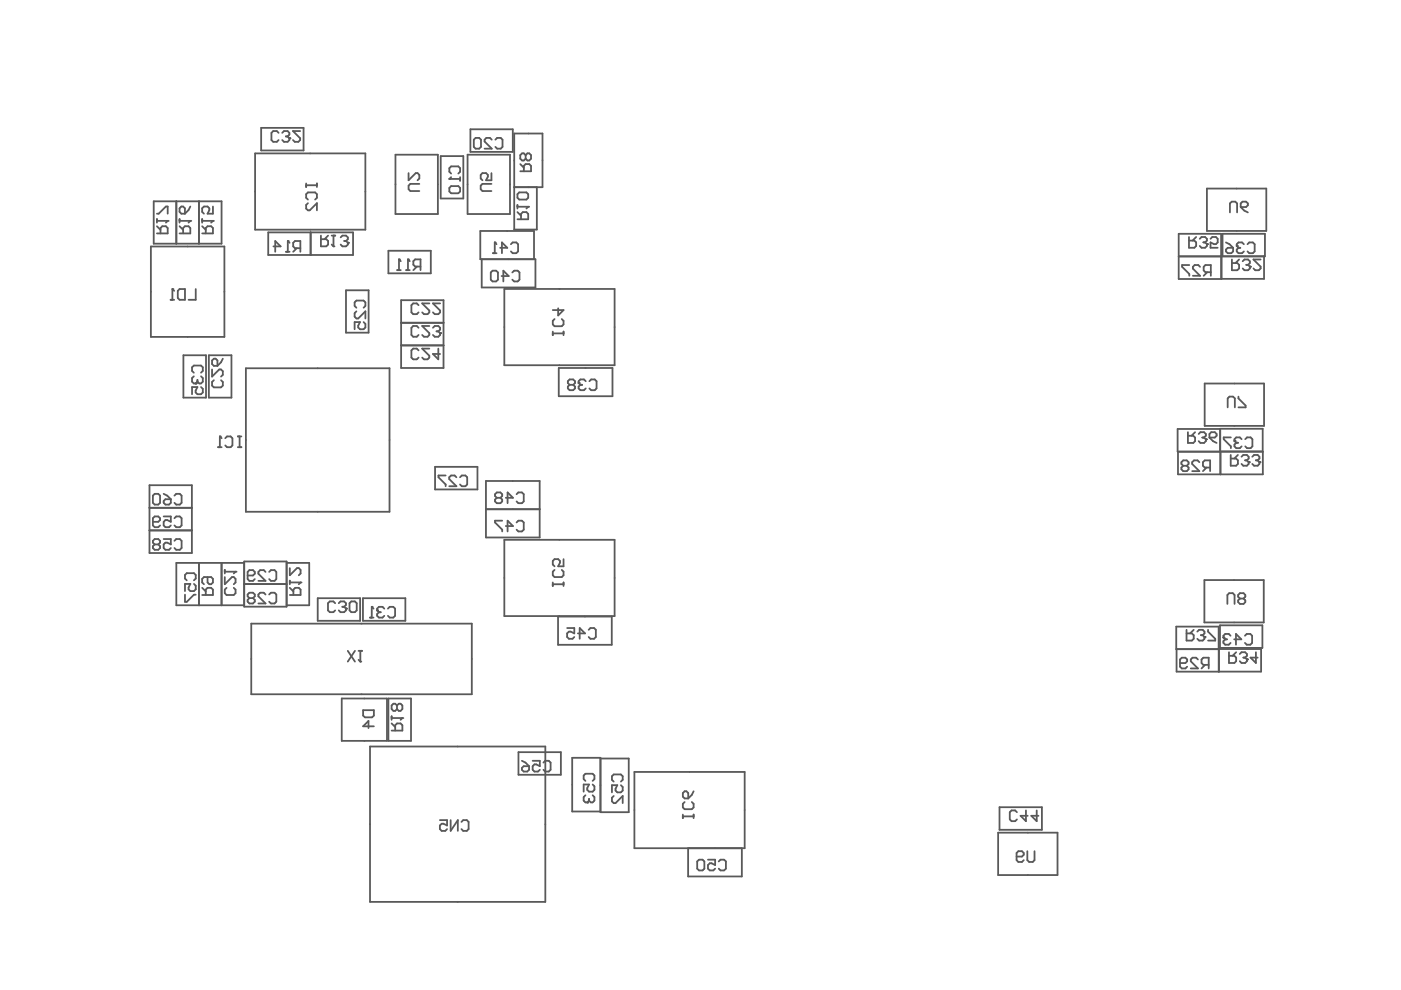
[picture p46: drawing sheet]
<svg xmlns="http://www.w3.org/2000/svg" width="297mm" height="210mm" viewBox="0 0 297 210" stroke-linecap="round" stroke-linejoin="round" font-family="sans-serif">
<g fill="none" stroke="#595959" stroke-width=".38">
<path d="M54.1 32.5h23.4v16.2h-23.4zM55.4 27.1h9v4.8h-9zM83.8 32.8h9v12.6h-9zM93.4 33.1h4.8v9h-4.8zM99.1 32.8h9v12.6h-9zM99.7 27.4h9v4.8h-9zM109 39.7h6v-11.4h-6v20.4h4.8v-9M255.9 40h12.6v9h-12.6zM32 52.3h15.6v19.1h-15.6zM32.6 42.7h14.4v9h-14.4zM37.4 42.7v9M42.2 42.7v9"/>
<path d="M56.9 49.3h18v4.8h-18zM65.9 49.3v4.8M82.3 53.2h9v4.8h-9zM102.1 55v6h11.4v-6h-11.7v-6h11.4v6M249.9 49.6h9v9.6h-9zM249.9 54.4h9M259 54.3h9v4.8h-9zM259.2 49.6h9v4.8h-9zM38.9 75.3h4.8v9h-4.8zM44.3 75.3h4.8v9h-4.8zM52.1 78.1h30.5v30.4h-30.5zM73.4 61.5h4.8v9h-4.8z"/>
<path d="M85 63.6h9v14.4h-9zM85 73.2h9M85 68.4h9M106.9 61.3h23.4v16.1h-23.4zM118.5 78h11.4v6h-11.4zM92.2 99h9v4.8h-9zM124.2 80.8l-.4-.4h-.7l-.4 .4v.4M125 80.8l.3-.4h.8l.4 .4v1.6l-.4 .3h-.8l-.3-.3M249.7 91h9v4.7h-9zM249.8 95.8h18v4.8h-18zM255.4 81.3h12.6v9h-12.6zM258.7 90.9h9v4.8h-9z"/>
<path d="M258.7 95.8v4.8M31.7 102.9h9v14.4h-9zM31.7 107.7h9M31.7 112.5h9M42.2 119.3v9M47 119.3v9M51.8 119h9v9.6h-9zM51.8 119.3h-14.4v9h14.4M60.8 119.3h4.8v9h-4.8M103 102h11.4v12h-11.4zM103 108h11.4M106.9 114.5h23.4v16.1h-23.4z"/>
<path d="M51.8 123.8h9M53.3 132.2h46.7v15h-46.7zM67.4 126.8h9v4.8h-9zM77 126.8h8.9v4.8h-8.9zM118.3 130.7h11.4v6h-11.4zM249.5 137.6h17.9v4.8h-17.9zM255.4 123h12.5v9h-12.5zM258.4 137.6h-9v-4.7h9v9.5M258.4 137.6v4.8M258.7 132.6h9v4.8h-9zM72.5 148.1h9.5v9h-9.5zM78.5 158.3h37.1v32.9h-37.1z"/>
<path d="M82.3 148.1h4.8v9h-4.8zM109.9 159.5h9v4.8h-9zM127.3 160.8h6v11.4h-6v-11.5h-6v11.4h6M134.5 163.7h23.4v16.1h-23.4zM145.9 179.8v6h11.4v-6M211.6 176.5h12.6v9h-12.6zM211.9 171.1h9v4.8h-9z"/>
</g>
<circle cx="122.7" cy="81.2" r=".19" fill="#595959"/>
<path d="M260.8 45v-1.9l.3-.3h.8l.4 .3v1.9M263.1 43.1l.3-.3h.8l.4 .3v.4l-.4 .4h-1.1zM263.1 43.9l.7 .8 .8 .3M263.7 51.8l-.4-.4h-.7l-.4 .4v.4M264.5 51.8l.4-.4h.7l.4 .4v1.5l-.4 .4h-.7l-.4-.4M120.8 81.6h.7M120.8 81.6l-.4 .4v.4l.4 .3h.7l.4-.3v-.4l-.4-.4M120.8 81.6l-.4-.4v-.4l.4-.4h.7l.4 .4v.4l-.4 .4M122.7 81.2l.4 .4M123.1 81.6h.3M123.1 81.6l-.4 .4v.4l.4 .3h.7l.4-.3" fill="none" stroke="#595959" stroke-width=".38"/>
<circle cx="262.2" cy="52.2" r=".19" fill="#595959"/>
<path d="M259.9 52.9l.4-.4h1.1v.8l-.3 .4h-.8l-.4-.4zM259.9 51.4l.8 .4 .7 .7M262.2 52.2l.4 .3M262.6 52.5h.4M262.6 52.5l-.4 .4v.4l.4 .4h.7l.4-.4M263.3 93.1l-.4-.4h-.8l-.4 .4v.4M264 93.1l.4-.4h.8l.3 .4v1.5l-.3 .4h-.8l-.4-.4" fill="none" stroke="#595959" stroke-width=".38"/>
<circle cx="261.7" cy="93.5" r=".19" fill="#595959"/>
<g fill="none" stroke="#595959" stroke-width=".38">
<path d="M260.3 86.4v-1.9l.4-.4h.7l.4 .4v1.9M261 92.7h-1.6v.4l1.6 1.5v.4M261.7 93.5l.4 .4M262.1 93.9h.4M262.1 93.9l-.4 .4v.3l.4 .4h.8l.4-.4M262.6 84.1v.4l1.5 1.5v.4h-1.5M260.2 128v-1.9l.4-.3h.8l.4 .3v1.9M260.9 134.8l-.4-.4h-.7l-.4 .4v.4M261.7 135.6h1.5l-1.2-1.2v2.3M262.9 126.9l-.4-.4v-.4l.4-.3h.8l.3 .3v.4l-.3 .4M262.9 126.9l-.4 .4v.4l.4 .3h.8l.3-.3v-.4l-.3-.4M262.9 126.9h.8"/>
<path d="M264 134.8l.3-.4h.8l.4 .4v1.5l-.4 .4h-.8l-.3-.4"/>
</g>
<circle cx="259.4" cy="135.2" r=".19" fill="#595959"/>
<path d="M81.5 129l-.4-.3h-.8l-.3 .3v.4M82.2 129l.4-.3h.8l.4 .3v1.6l-.4 .3h-.8l-.4-.3M259.4 135.2l.4 .4M259.8 135.6h.3M259.8 135.6l-.4 .3v.4l.4 .4h.7l.4-.4M215.6 172.2l-.4-.4h-.7l-.4 .4v1.5l.4 .4h.7l.4-.4M217.5 171.8v2.3l-1.1-1.1h1.5M219.8 171.8v2.3l-1.1-1.1h1.5M215.5 181.6h1.2l.4-.4v-.3l-.4-.4h-.8l-.4 .4v1.5l.4 .4h.8l.4-.4M217.8 180.5v1.9l.4 .4h.8l.3-.4v-1.9" fill="none" stroke="#595959" stroke-width=".38"/>
<circle cx="80" cy="129.4" r=".19" fill="#595959"/>
<path d="M78.4 130.9h.8M78.8 128.7v2.2M80 129.4l.3 .4M80.3 129.8h.4M80.3 129.8l-.3 .4v.4l.3 .3h.8l.4-.3" fill="none" stroke="#595959" stroke-width=".38"/>
<circle cx="78.8" cy="128.7" r=".19" fill="#595959"/>
<path d="M36.2 63.6h.7M36.6 61.3v2.3M37.7 61.7l.4-.4h1.1v2.3h-1.1l-.4-.4zM41.5 61.3v2.3h-1.5M52.9 126.8l-.4-.4v-.3l.4-.4h.7l.4 .4v.3l-.4 .4M52.9 126.8l-.4 .4v.4l.4 .4h.7l.4-.4v-.4l-.4-.4M52.9 126.8h.7M56.3 126.1l-.4-.4h-.7l-.4 .4v.3l1.5 1.6h-1.5M57.1 126.1l.3-.4h.8l.4 .4v1.5l-.4 .4h-.8l-.3-.4M78.8 128.7l.4 .3" fill="none" stroke="#595959" stroke-width=".38"/>
<circle cx="36.6" cy="61.3" r=".19" fill="#595959"/>
<path d="M33.3 49.5h2.3v-1.2l-.4-.3h-.8l-.4 .3v1.2M33.3 48l.7 .7M33.3 46.4v.8M33.3 46.8h2.3M36.6 61.3l.3 .4" fill="none" stroke="#595959" stroke-width=".38"/>
<circle cx="35.6" cy="46.8" r=".19" fill="#595959"/>
<path d="M33.3 45.3h.4l1.5-1.5h.4v1.5M35.6 46.8l-.4 .4M38.1 49.5h2.2v-1.2l-.3-.3h-.8l-.4 .3v1.2M38.1 48l.7 .7M38.1 46.4v.8M38.1 46.8h2.2" fill="none" stroke="#595959" stroke-width=".38"/>
<circle cx="40.3" cy="46.8" r=".19" fill="#595959"/>
<path d="M38.1 44.2l.3-.4h.4l.4 .4v1.1h-.8l-.3-.4zM40.3 46.8l-.3 .4M40.3 43.8l-.3 .7-.8 .8M42.9 49.5h2.2v-1.2l-.3-.3h-.8l-.4 .3v1.2M42.9 48l.7 .7M42.9 46.4v.8M42.9 46.8h2.2" fill="none" stroke="#595959" stroke-width=".38"/>
<circle cx="45.1" cy="46.8" r=".19" fill="#595959"/>
<path d="M64.9 38.9v.8M64.9 39.3h2.3M67.2 38.9v.8M45.1 46.8l-.3 .4M45.1 43.8v1.5h-1.1l.4-.8v-.3l-.4-.4h-.8l-.3 .4v.7l.3 .4M65.3 42.3l-.4-.4v-.7l.4-.4h1.5l.4 .4v.7l-.4 .4M65.3 43.1l-.4 .4v.7l.4 .4h.4l1.5-1.5v1.5M109.7 46.5h2.3v-1.1l-.4-.4h-.8l-.3 .4v1.1M109.7 45l.8 .7M109.7 43.5v.7M109.7 43.8h2.3" fill="none" stroke="#595959" stroke-width=".38"/>
<circle cx="112" cy="43.8" r=".19" fill="#595959"/>
<g fill="none" stroke="#595959" stroke-width=".38">
<path d="M110.3 36.3h2.3v-1.1l-.4-.4h-.8l-.3 .4v1.1M110.3 34.8l.8 .8M111.4 32.9l.4-.4h.4l.4 .4v.8l-.4 .3h-.4l-.4-.3M111.4 32.9l-.3-.4h-.4l-.4 .4v.8l.4 .3h.4l.3-.3M111.4 32.9v.8M104.1 57.8l.3-.4h.8l.4 .4v1.5l-.4 .4h-.8l-.3-.4zM104.5 53.7h.8M104.9 51.4v2.3M106 52.5h1.6l-1.2-1.1v2.3M106.3 58.5h1.6l-1.2-1.1v2.3M108.3 51.8l.4-.4h.8l.3 .4v1.5l-.3 .4h-.8l-.4-.4M108.6 57.8l.4-.4h.8l.3 .4v1.5l-.3 .4h-.8l-.4-.4"/>
<path d="M109.7 41.2l.4-.4h1.5l.4 .4v.7l-.4 .4h-1.5l-.4-.4zM112 43.8l-.4 .4M117.2 70.7h2.3M117.2 70.3v.8M117.6 67.6l-.4 .4v.8l.4 .4h1.5l.4-.4v-.8l-.4-.4M118.3 65.4v1.5l1.2-1.2h-2.3M119.5 70.3v.8"/>
</g>
<circle cx="104.9" cy="51.4" r=".19" fill="#595959"/>
<path d="M104.2 39h-1.9l-.4 .4v.7l.4 .4h1.9M104.2 36.7v1.5h-1.1l.3-.7v-.4l-.3-.4h-.8l-.4 .4v.7l.4 .4M104.9 51.4l.4 .4M88.7 74.3l-.3-.4h-.8l-.4 .4v1.5l.4 .4h.8l.3-.4M88.7 69.5l-.3-.4h-.8l-.4 .4v1.5l.4 .4h.8l.3-.4M91 73.9h-1.5l1.5 1.5v.4l-.4 .4h-.7l-.4-.4M91 69.1h-1.5l1.5 1.5v.4l-.4 .4h-.7l-.4-.4M92.9 73.9v2.3l-1.1-1.1h1.5M93.3 70.6v.4l-.4 .4h-.7l-.4-.4" fill="none" stroke="#595959" stroke-width=".38"/>
<circle cx="93.3" cy="70.6" r=".19" fill="#595959"/>
<path d="M86.1 57.3h.8M86.5 55v2.3M88.4 56.5l-.8 .8M89.2 56.5h-1.2l-.4-.4v-.7l.4-.4h1.2v2.3M88.7 64.7l-.3-.4h-.8l-.4 .4v1.5l.4 .4h.8l.3-.4M91 64.3h-1.5l1.5 1.5v.4l-.4 .4h-.7l-.4-.4M91.8 69.5l.4-.4h.7l.4 .4v.4l-.4 .4M92.6 70.3h.3M92.9 70.3l.4 .3M93.3 64.3h-1.5l1.5 1.5v.4l-.4 .4h-.7l-.4-.4" fill="none" stroke="#595959" stroke-width=".38"/>
<circle cx="86.5" cy="55" r=".19" fill="#595959"/>
<path d="M84.2 57.3h.8M84.6 55v2.3M86.5 55l.4 .4" fill="none" stroke="#595959" stroke-width=".38"/>
<circle cx="84.6" cy="55" r=".19" fill="#595959"/>
<path d="M84.6 55l.4 .4M41.1 79l-.4-.4v-.7l.4-.4h1.5l.4 .4v.7l-.4 .4M41.1 79.8l-.4 .4v.7l.4 .4h.4M75.6 65.2l-.4-.3v-.8l.4-.4h1.5l.4 .4v.8l-.4 .3M75.6 66l-.4 .4v.7l.4 .4h.3l1.6-1.5v1.5M77.1 68.3l.4 .4v.7l-.4 .4h-.8l-.4-.4v-.3l.4-.8h-1.1v1.5" fill="none" stroke="#595959" stroke-width=".38"/>
<circle cx="41.5" cy="81.3" r=".19" fill="#595959"/>
<g fill="none" stroke="#595959" stroke-width=".38">
<path d="M42.6 79.8l.4 .4v.7l-.4 .4h-.4l-.3-.4M45 78.3v1.6l1.5-1.6h.4l.3 .4v.8l-.3 .4M45 76.4l.3-.4h.4l.4 .4v1.2h-.8l-.3-.4zM47.2 76l-.3 .8-.8 .8M41.9 80.9l-.4 .4M41.9 80.5v.4M42.6 82.1l.4 .3v.8l-.4 .4h-.7l-.4-.4v-.4l.4-.7h-1.2v1.5M45.3 80.6l-.3 .4v.8l.3 .3h1.6l.3-.3v-.8l-.3-.4M46.2 94.8h.8M46.6 92.5v2.3M47.8 92.9l.3-.4h.8l.4 .4v1.5l-.4 .4h-.8l-.3-.4M50.4 92.5h.8"/>
<path d="M50.4 94.8h.8M50.8 92.5v2.3"/>
</g>
<circle cx="46.6" cy="92.5" r=".19" fill="#595959"/>
<g fill="none" stroke="#595959" stroke-width=".38">
<path d="M46.6 92.5l.4 .4M94.5 100.8h-1.5v.4l1.5 1.5v.4M96.8 101.2l-.4-.4h-.8l-.4 .4v.4l1.6 1.5h-1.6M97.5 101.2l.4-.4h.8l.4 .4v1.5l-.4 .4h-.8l-.4-.4M105.3 105.5l-.3-.3v-.4l.3-.4h.8l.4 .4v.4l-.4 .3M105.3 105.5l-.3 .4v.4l.3 .4h.8l.4-.4v-.4l-.4-.4M105.3 105.5h.8M106.5 110.4h-1.5v.4l1.5 1.5v.4M107.2 105.5h1.6l-1.2-1.1v2.3M107.2 111.5h1.6l-1.2-1.1v2.3M109.5 104.8l.4-.4h.8l.3 .4v1.5l-.3 .4h-.8l-.4-.4M109.5 110.8l.4-.4h.8l.3 .4v1.5l-.3 .4h-.8l-.4-.4"/>
<path d="M119.5 118.6v1.5h-1.2l.4-.8v-.4l-.4-.3h-.7l-.4 .3v.8l.4 .4M117.2 123.9h2.3M117.2 123.5v.8M117.6 120.8l-.4 .4v.8l.4 .4h1.5l.4-.4v-.8l-.4-.4M119.5 123.5v.8M120.2 133.2h1.6v1.1l-.8-.4h-.4l-.4 .4v.8l.4 .3h.8l.4-.3M122.5 134.3h1.5l-1.1-1.1v2.2M124.8 133.5l.4-.3h.7l.4 .3v1.6l-.4 .3h-.7l-.4-.3M124.1 165.6l-.4-.4v-.8l.4-.3h1.5l.4 .3v.8l-.4 .4M124.1 168.6l-.4 .4v.8l.4 .3h.4M125.6 166.3l.4 .4v.8l-.4 .4h-.7l-.4-.4v-.4l.4-.8h-1.2v1.6M130.1 165.7l-.4-.4v-.7l.4-.4h1.5l.4 .4v.7l-.4 .4"/>
<path d="M130.1 168.8l-.4 .3v.8l.4 .4h.4l1.5-1.5v1.5M131.6 166.5l.4 .4v.7l-.4 .4h-.7l-.4-.4v-.4l.4-.7h-1.2v1.5M144.8 173.1h2.3M144.8 168.1l.4-.3h.3l.4 .3v1.2h-.7l-.4-.4zM144.8 172.7v.8M145.2 170l-.4 .4v.8l.4 .4h1.5l.4-.4v-.8l-.4-.4M147.1 172.7v.8M147.1 167.8l-.4 .7-.8 .8M147.8 182.7l.4-.4h.8l.3 .4v1.5l-.3 .4h-.8l-.4-.4zM150.1 182.3h1.5v1.1l-.7-.4h-.4l-.4 .4v.8l.4 .4h.7l.4-.4M152.4 182.7l.4-.4h.7l.4 .4v1.5l-.4 .4h-.7l-.4-.4"/>
</g>
<circle cx="124.5" cy="170.1" r=".19" fill="#595959"/>
<path d="M73.7 138l1.6 2.3M75.3 138l-1.6 2.3M76 138h.8M76.4 138v2.3M77 150.6h2.3v1.1l-.4 .4h-1.5l-.4-.4zM79.3 154h-2.3l1.1-1.1v1.5M93.3 173.9h1.5v1.1l-.8-.4h-.4l-.3 .4v.8l.3 .4h.8l.4-.4M95.5 173.9v2.3l1.6-2.3v2.3M97.8 174.3l.4-.4h.8l.4 .4v1.5l-.4 .4h-.8l-.4-.4M124.9 169.8l-.4 .3M124.9 169.4v.4M125.6 168.6l.4 .4v.8l-.4 .3h-.3l-.4-.3" fill="none" stroke="#595959" stroke-width=".38"/>
<circle cx="76.4" cy="140.3" r=".19" fill="#595959"/>
<path d="M47.7 122.4v1.5l1.5-1.5h.4l.3 .3v.8l-.3 .4M47.7 120.8v.8M47.7 121.2h2.2M48 124.6l-.3 .4v.8l.3 .4h1.6l.3-.4v-.8l-.3-.4M76 139.9l.4 .4" fill="none" stroke="#595959" stroke-width=".38"/>
<circle cx="49.9" cy="121.2" r=".19" fill="#595959"/>
<path d="M42.9 126.2h2.2v-1.2l-.3-.4h-.8l-.4 .4v1.2M42.9 124.6l.7 .8M44 122.4v1.1l.4 .4h.4l.3-.4v-.8l-.3-.3h-1.6l-.3 .3v.8l.3 .4M49.9 121.2l-.3 .4M83 154.9h2.3v-1.1l-.4-.4h-.7l-.4 .4v1.1M83 153.4l.8 .7M83 151.9v.7M83 152.2h2.3" fill="none" stroke="#595959" stroke-width=".38"/>
<circle cx="85.3" cy="152.2" r=".19" fill="#595959"/>
<path d="M71.1 127.9l-.4-.4h-.8l-.4 .4v1.5l.4 .4h.8l.4-.4M73.3 129v.4l-.3 .4h-.8l-.4-.4M84.2 149.6l.4-.4h.3l.4 .4v.7l-.4 .4h-.3l-.4-.4M84.2 149.6l-.4-.4h-.4l-.4 .4v.7l.4 .4h.4l.4-.4M84.2 149.6v.7M85.3 152.2l-.4 .4" fill="none" stroke="#595959" stroke-width=".38"/>
<circle cx="73.3" cy="129" r=".19" fill="#595959"/>
<path d="M52.5 122h1.1l.4-.4v-.3l-.4-.4h-.7l-.4 .4v1.5l.4 .4h.7l.4-.4M56.3 121.3l-.4-.4h-.7l-.4 .4v.3l1.5 1.6h-1.5M57.1 121.3l.3-.4h.8l.4 .4v1.5l-.4 .4h-.8l-.3-.4M61.4 126.2h2.3v-1.2l-.4-.4h-.7l-.4 .4v1.2M61.4 124.6l.8 .8M61.4 123.1v.8M61.4 123.5h2.3M71.8 127.9l.4-.4h.8l.3 .4v.4l-.3 .4M72.6 128.7h.4M73 128.7l.3 .3M74.1 127.9l.4-.4h.7l.4 .4v1.5l-.4 .4h-.7l-.4-.4z" fill="none" stroke="#595959" stroke-width=".38"/>
<circle cx="63.7" cy="123.5" r=".19" fill="#595959"/>
<g fill="none" stroke="#595959" stroke-width=".38">
<path d="M59.1 28.2l-.4-.4h-.8l-.4 .4v1.5l.4 .4h.8l.4-.4M61.4 29.3v.4l-.4 .4h-.8l-.4-.4M32.4 110.6h1.2l.3-.3v-.4l-.3-.4h-.8l-.4 .4v1.5l.4 .4h.8l.3-.4M32.4 105.1l.4-.4h.8l.3 .4v1.5l-.3 .4h-.8l-.4-.4zM32.8 115.4l-.4-.3v-.4l.4-.4h.8l.3 .4v.4l-.3 .3M32.8 115.4l-.4 .4v.4l.4 .4h.8l.3-.4v-.4l-.3-.4M32.8 115.4h.8M34.7 109.5h1.5v1.1l-.7-.3h-.4l-.4 .3v.8l.4 .4h.7l.4-.4M34.7 106.2l.4-.4h1.1v.8l-.4 .4h-.7l-.4-.4zM34.7 114.3h1.5v1.1l-.7-.3h-.4l-.4 .3v.8l.4 .4h.7l.4-.4M34.7 104.7l.8 .4 .7 .7M37 109.9l.4-.4h.7l.4 .4v1.5l-.4 .4h-.7l-.4-.4"/>
<path d="M37 105.1l.4-.4h.7l.4 .4v1.5l-.4 .4h-.7l-.4-.4M37 114.7l.4-.4h.7l.4 .4v1.5l-.4 .4h-.7l-.4-.4M39.2 126.1v1.5h.4l1.5-1.5h.4M39.6 123l-.4-.3v-.8l.4-.4h1.5l.4 .4v.8l-.4 .3M41.1 123.8l.4 .4v.7l-.4 .4h-.7l-.4-.4v-.3l.4-.8h-1.2v1.5M61.4 120.5v1.5l1.6-1.5h.3l.4 .3v.8l-.4 .4M63.7 123.5l-.4 .4"/>
</g>
<circle cx="61.4" cy="29.3" r=".19" fill="#595959"/>
<path d="M59.8 28.2l.4-.4h.8l.4 .4v.4l-.4 .3M60.6 28.9h.4M61 28.9l.4 .4M63.6 27.8h-1.5l1.5 1.5v.4l-.3 .4h-.8l-.4-.4M68 50v2.2h1.2l.4-.3v-.8l-.4-.4h-1.2M69.6 50l-.8 .7M70.3 50h.8M70.7 50v2.2" fill="none" stroke="#595959" stroke-width=".38"/>
<circle cx="70.7" cy="52.2" r=".19" fill="#595959"/>
<path d="M70.3 51.9l.4 .3M73.7 51.5v.4l-.3 .3h-.8l-.4-.3" fill="none" stroke="#595959" stroke-width=".38"/>
<circle cx="73.7" cy="51.5" r=".19" fill="#595959"/>
<path d="M60.6 53.4h.8M61 51.1v2.3M62.9 52.6l-.7 .8M63.7 52.6h-1.2l-.3-.4v-.7l.3-.4h1.2v2.3M72.2 50.3l.4-.3h.8l.3 .3v.4l-.3 .4M73 51.1h.4M73.4 51.1l.3 .4" fill="none" stroke="#595959" stroke-width=".38"/>
<circle cx="61" cy="51.1" r=".19" fill="#595959"/>
<path d="M86.6 36.7v1.5l1.5-1.5h.4l.4 .4v.7l-.4 .4M88.9 39h-1.9l-.4 .4v.7l.4 .4h1.9M58 52.2h1.5l-1.1-1.1v2.3M61 51.1l.4 .4M251.6 133.5v2.3h1.1l.4-.4v-.7l-.4-.4h-1.1M253.1 133.5l-.8 .8M255.4 135.1v.3l-.4 .4h-.8l-.3-.4" fill="none" stroke="#595959" stroke-width=".38"/>
<circle cx="255.4" cy="135.1" r=".19" fill="#595959"/>
<path d="M251.9 91.6v2.3h1.1l.4-.4v-.7l-.4-.4h-1.1M253.4 91.6l-.8 .8M255.7 93.2v.3l-.4 .4h-.8l-.4-.4M253.9 133.9l.3-.4h.8l.4 .4v.4l-.4 .4M254.6 134.7h.4M255 134.7l.4 .4M256.1 133.5v.4l1.6 1.5v.4h-1.6" fill="none" stroke="#595959" stroke-width=".38"/>
<circle cx="255.7" cy="93.2" r=".19" fill="#595959"/>
<path d="M252.1 50.3v2.2h1.1l.4-.3v-.8l-.4-.4h-1.1M253.6 50.3l-.8 .7M255.9 51.8v.4l-.4 .3h-.8l-.3-.3M254.1 92l.4-.4h.8l.4 .4v.4l-.4 .4M254.9 92.8h.4M255.3 92.8l.4 .4M256.4 92l.4-.4h.8l.3 .4v.4l-.3 .4h-1.2zM256.4 92.8l.8 .7 .7 .4" fill="none" stroke="#595959" stroke-width=".38"/>
<circle cx="255.9" cy="51.8" r=".19" fill="#595959"/>
<path d="M254.4 50.6l.3-.3h.8l.4 .3v.4l-.4 .4M255.1 51.4h.4M255.5 51.4l.4 .4M256.7 50.6l.3-.3h.8l.4 .3v.8l-.4 .4h-.4l-.7-.4v1.1h1.5M260.6 138.3v2.3h1.1l.4-.4v-.8l-.4-.4h-1.1M262.1 138.3l-.8 .7M264.4 139.8v.4l-.4 .4h-.8l-.4-.4" fill="none" stroke="#595959" stroke-width=".38"/>
<circle cx="264.4" cy="139.8" r=".19" fill="#595959"/>
<path d="M260.9 96.5v2.2h1.2l.4-.3v-.8l-.4-.4h-1.2M262.5 96.5l-.8 .7M264.7 98v.4l-.3 .3h-.8l-.4-.3M262.8 138.7l.4-.4h.8l.4 .4v.3l-.4 .4M263.6 139.4h.4M264 139.4l.4 .4M266.3 138.3v2.3l-1.2-1.2h1.6" fill="none" stroke="#595959" stroke-width=".38"/>
<circle cx="264.7" cy="98" r=".19" fill="#595959"/>
<path d="M263.2 96.8l.4-.3h.8l.3 .3v.4l-.3 .4M264 97.6h.4M264.4 97.6l.3 .4M267 98v.4l-.4 .3h-.7l-.4-.3" fill="none" stroke="#595959" stroke-width=".38"/>
<circle cx="267" cy="98" r=".19" fill="#595959"/>
<path d="M261.2 55v2.3h1.1l.4-.4v-.7l-.4-.4h-1.1M262.7 55l-.8 .8M265 56.5v.4l-.4 .4h-.7l-.4-.4M265.5 96.8l.4-.3h.7l.4 .3v.4l-.4 .4M266.3 97.6h.3M266.6 97.6l.4 .4" fill="none" stroke="#595959" stroke-width=".38"/>
<circle cx="265" cy="56.5" r=".19" fill="#595959"/>
<g fill="none" stroke="#595959" stroke-width=".38">
<path d="M95.3 37.9h2.3M95.7 36.8l-.4-.4v-.7l.4-.4h1.5l.4 .4v.7l-.4 .4M97.6 37.6v.7M100.5 29.6l.3-.4h.8l.4 .4v1.5l-.4 .4h-.8l-.3-.4zM104.3 29.6l-.4-.4h-.8l-.4 .4v.4l1.6 1.5h-1.6M105 29.6l.4-.4h.8l.3 .4v1.5l-.3 .4h-.8l-.4-.4M252.2 56.2h-1.6v.4l1.6 1.5v.4M254.4 56.6l-.3-.4h-.8l-.4 .4v.4l1.5 1.5h-1.5M256 57.7l-.8 .8M256.7 57.7h-1.1l-.4-.4v-.7l.4-.4h1.1v2.3M263.5 55.4l.4-.4h.7l.4 .4v.4l-.4 .4M264.2 56.2h.4"/>
<path d="M264.6 56.2l.4 .3M267.3 55h-1.5l1.5 1.5v.4l-.4 .4h-.8l-.3-.4M250.9 98.8l-.4-.4v-.4l.4-.4h.7l.4 .4v.4l-.4 .4M250.9 98.8l-.4 .3v.4l.4 .4h.7l.4-.4v-.4l-.4-.3M250.9 98.8h.7M254.3 98l-.4-.4h-.8l-.3 .4v.4l1.5 1.5h-1.5M255.8 99.1l-.8 .8M256.6 99.1h-1.2l-.4-.3v-.8l.4-.4h1.2v2.3M254 139.8l-.4-.4h-.8l-.3 .4v.4l1.5 1.5h-1.5M250.2 140.6h1.1l.4-.4v-.4l-.4-.4h-.7l-.4 .4v1.5l.4 .4h.7l.4-.4M255.5 141l-.8 .7M256.3 141h-1.2l-.4-.4v-.8l.4-.4h1.2v2.3"/>
<path d="M110.6 162.8l.4-.4h1.2v.8l-.4 .4h-.8l-.4-.4zM110.6 161.3l.8 .4 .8 .7M112.9 161.3h1.6v1.1l-.8-.3h-.4l-.4 .3v.8l.4 .4h.8l.4-.4M115.2 161.7l.4-.4h.8l.3 .4v1.5l-.3 .4h-.8l-.4-.4"/>
</g>
<circle cx="95.3" cy="37.9" r=".19" fill="#595959"/>
<path d="M95.3 39.8l.4-.3h1.5l.4 .3v.8l-.4 .4h-1.5l-.4-.4zM95.7 37.6l-.4 .3" fill="none" stroke="#595959" stroke-width=".38"/>
</svg>
